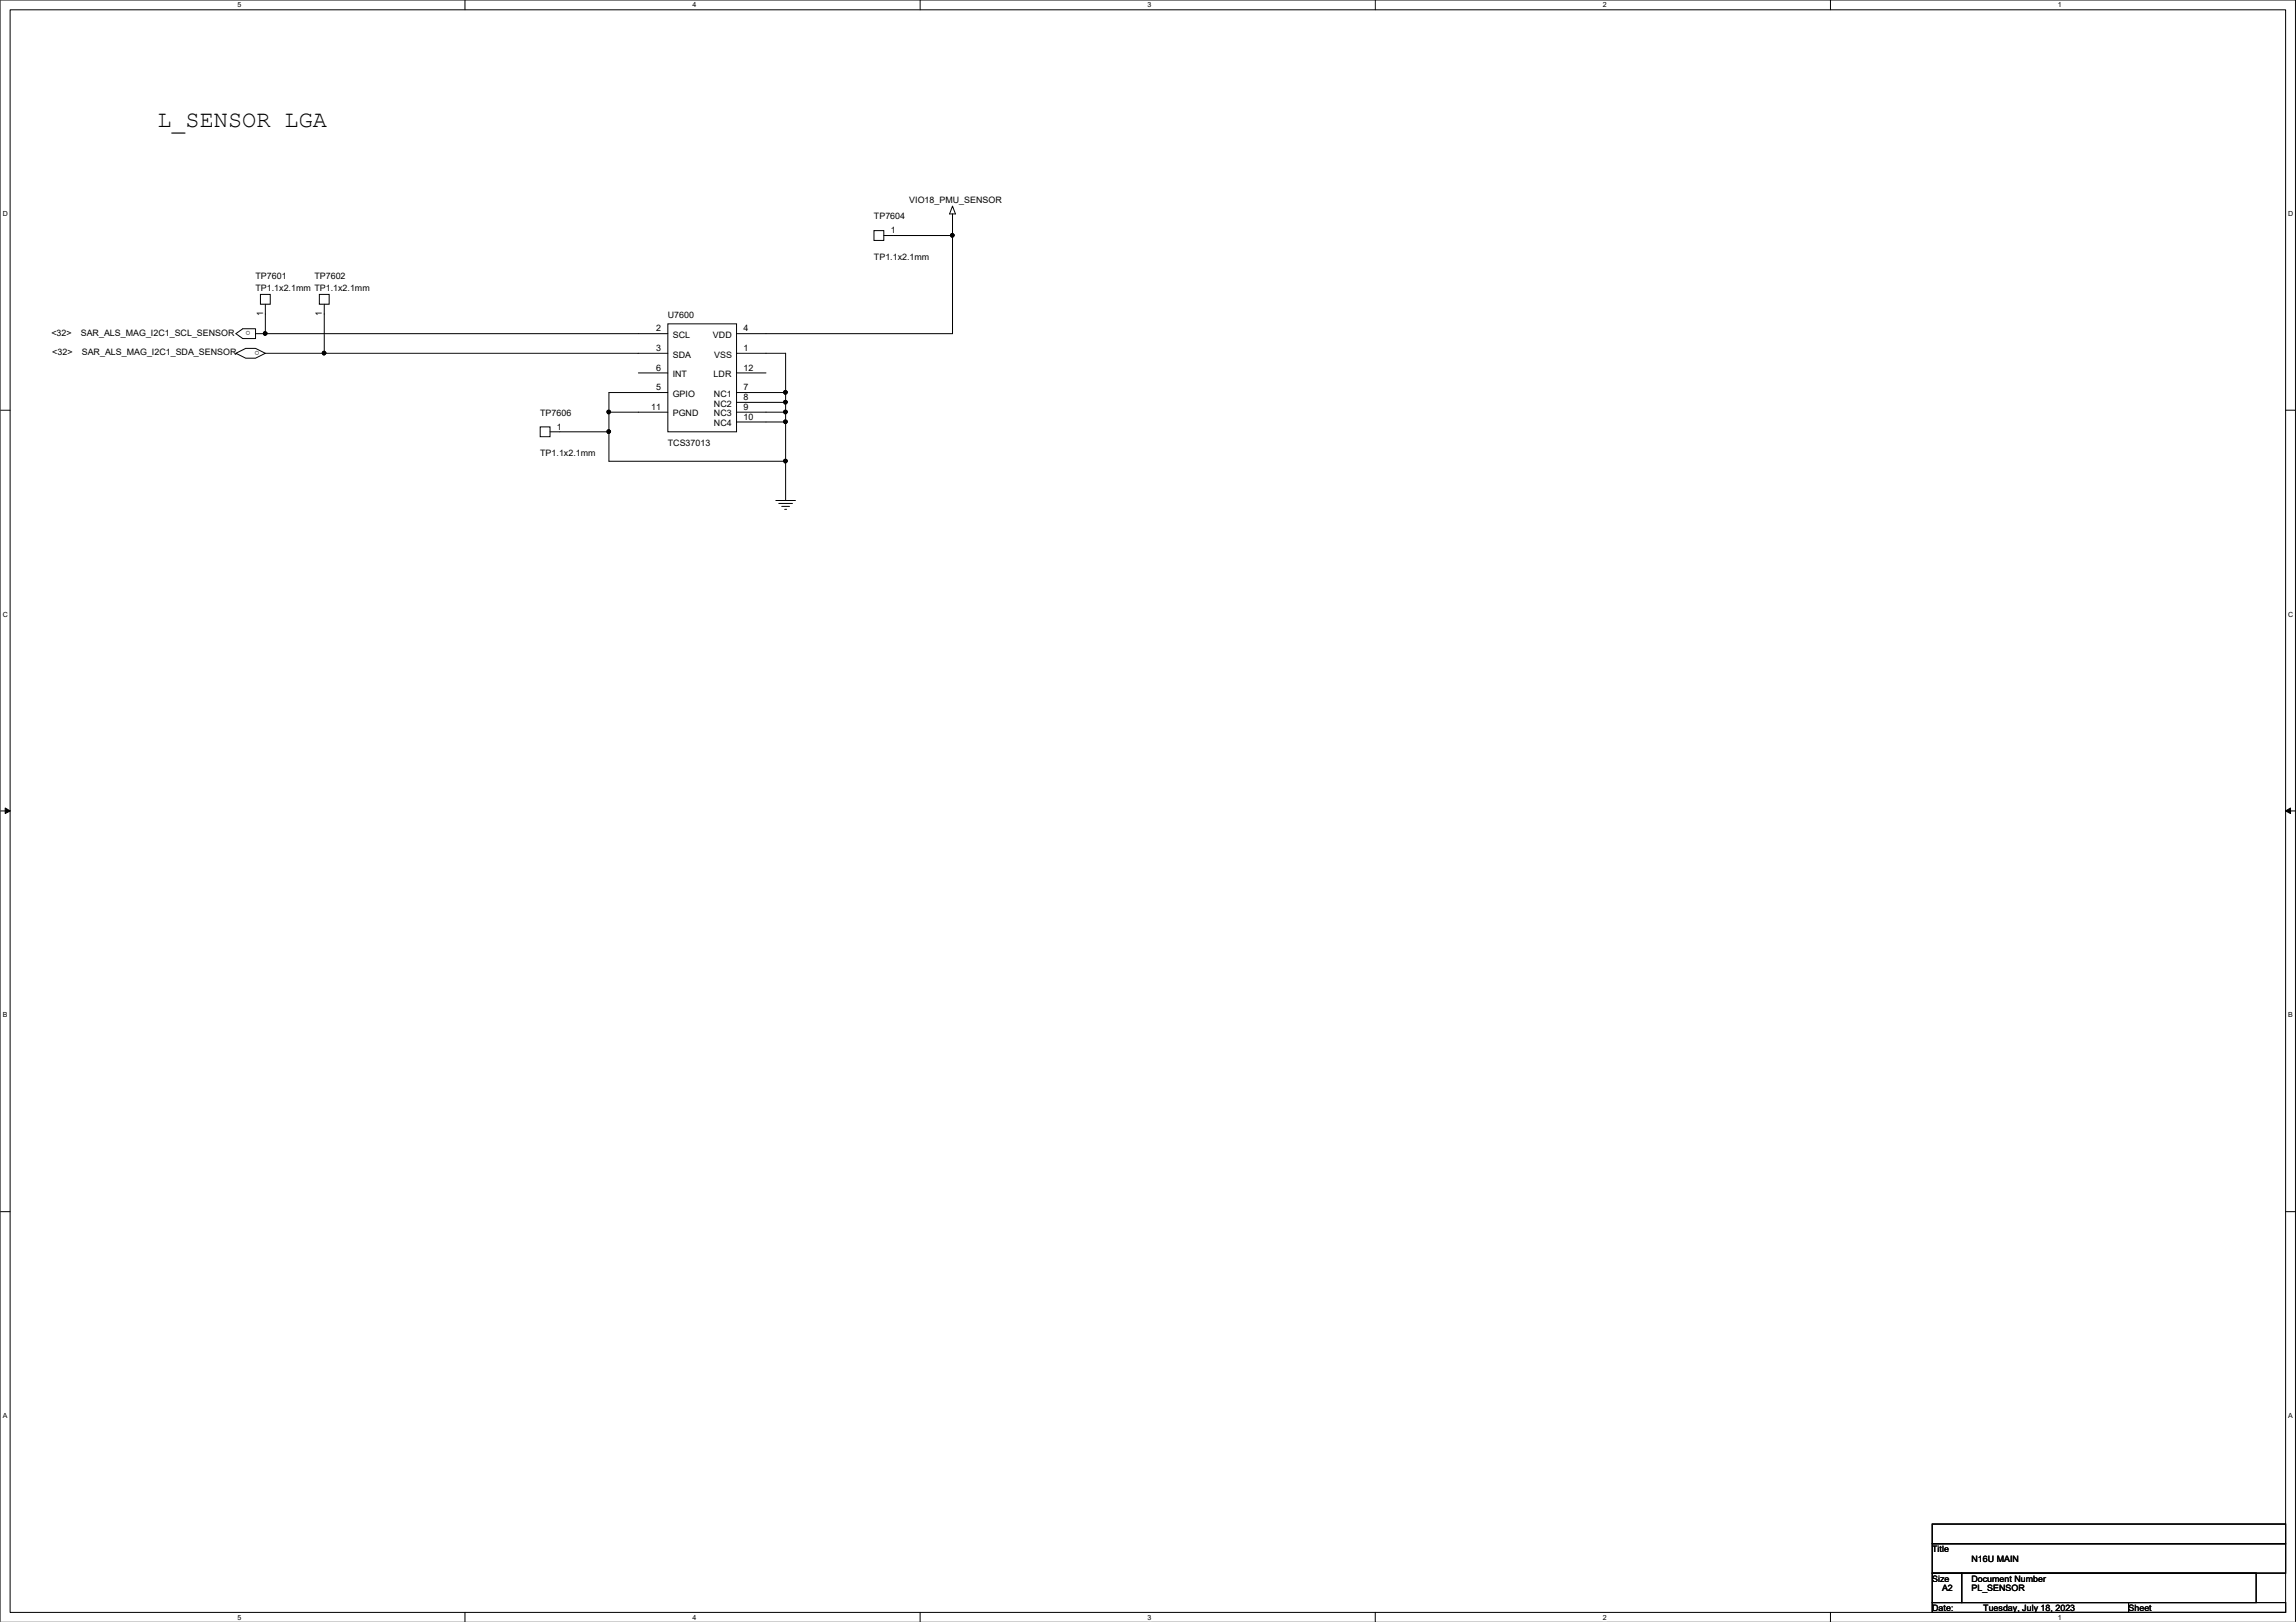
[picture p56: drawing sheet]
<svg xmlns="http://www.w3.org/2000/svg" width="297mm" height="210mm" viewBox="0 0 297 210" stroke-linecap="round" stroke-linejoin="round" font-family="sans-serif">
<defs><g id="words">
<text font-size="3" x="20.4" y="16.4">L_SENSOR LGA</text>
<g font-size="1.1">
<text x="113.1" y="28.4">TP7604</text>
<text x="117.6" y="26.2">VIO18_PMU_SENSOR</text>
<text x="113.1" y="33.6">TP1.1x2.1mm</text>
<text x="115.2" y="30.2">1</text>
<text x="33.1" y="36.2">TP7601</text>
<text x="33.1" y="37.7">TP1.1x2.1mm TP1.1x2.1mm</text>
<text x="34" y="40.9" transform="rotate(-90 34 40.9)">1</text>
<text x="40.7" y="36.2">TP7602</text>
<text x="41.7" y="40.9" transform="rotate(-90 41.7 40.9)">1</text>
<text x="86.4" y="41.1">U7600</text>
<text x="6.6" y="43.5">&lt;32&gt;</text>
<text x="6.8" y="45.9">&lt;32&gt;</text>
<text x="10.5" y="43.5">SAR_ALS_MAG_I2C1_SCL_SENSOR</text>
<text x="10.6" y="45.9">SAR_ALS_MAG_I2C1_SDA_SENSOR</text>
<text x="32.4" y="42.9" transform="rotate(180 32.4 42.9)">o</text>
<text x="33.6" y="45.4" transform="rotate(180 33.6 45.4)">o</text>
<text x="84.9" y="42.9">2</text>
<text x="84.9" y="45.4">3</text>
<text x="84.9" y="48">6</text>
<text x="87" y="43.7">SCL</text>
<text x="87" y="46.3">SDA</text>
<text x="92.2" y="43.7">VDD</text>
<text x="92.4" y="46.3">VSS</text>
<text x="96.2" y="48">12</text>
<text x="96.2" y="45.4">1</text>
<text x="96.2" y="42.9">4</text>
<text x="69.9" y="53.8">TP7606</text>
<text x="84.2" y="53">11</text>
<text x="84.9" y="50.5">5</text>
<text x="87" y="48.8">INT</text>
<text x="87" y="51.4">GPIO</text>
<text x="87" y="53.9">PGND</text>
<text x="92.3" y="48.8">LDR</text>
<text x="92.4" y="51.4">NC1</text>
<text x="92.4" y="52.6">NC2</text>
<text x="92.4" y="53.9">NC3</text>
<text x="96.2" y="50.5">7</text>
<text x="96.2" y="51.8">8</text>
<text x="96.2" y="53">9</text>
<text x="69.9" y="59">TP1.1x2.1mm</text>
<text x="72" y="55.6">1</text>
<text x="86.4" y="57.7">TCS37013</text>
<text x="92.4" y="55.2">NC4</text>
<text x="96.2" y="54.3">10</text>
<text x="250" y="200.9">Title</text>
<text x="255.1" y="202.1">N16U MAIN</text>
<text x="250" y="204.7">Size</text>
<text x="250" y="208.5">Date:</text>
<text x="251.2" y="206">A2</text>
<text x="255.1" y="204.7">Document Number</text>
<text x="255.1" y="206">PL_SENSOR</text>
<text x="256.6" y="208.5">Tuesday, July 18, 2023</text>
<text x="275.4" y="208.5">Sheet</text>
</g>
<g font-size=".9">
<text x="30.7" y=".9">5</text>
<text x="89.6" y=".9">4</text>
<text x="148.5" y=".9">3</text>
<text x="207.3" y=".9">2</text>
<text x="266.2" y=".9">1</text>
<text x=".4" y="28">D</text>
<text x="296" y="28">D</text>
<text x=".4" y="79.8">C</text>
<text x="296" y="79.8">C</text>
<text x=".4" y="131.7">B</text>
<text x="296" y="131.7">B</text>
<text x=".4" y="183.5">A</text>
<text x="296" y="183.5">A</text>
<text x="30.7" y="209.6">5</text>
<text x="89.6" y="209.6">4</text>
<text x="148.5" y="209.6">3</text>
<text x="207.3" y="209.6">2</text>
<text x="266.2" y="209.6">1</text>
</g>
</g></defs>
<path d="M0 0h297v209.9h-297zM1.3 1.3h294.4v207.4h-294.4z" fill="none" stroke="#000" stroke-width=".13"/>
<g fill="#fff">
<path d="M30.7 .1h.5v1h-.5z"/>
<path d="M30.7 208.8h.5v1h-.5z"/>
</g>
<path d="M60.2 0v1.3M60.2 208.7v1.2" fill="none" stroke="#000" stroke-width=".13"/>
<g fill="#fff">
<path d="M89.6 .1h.5v1h-.5z"/>
<path d="M89.6 208.8h.5v1h-.5z"/>
</g>
<path d="M119 0v1.3M119 208.7v1.2" fill="none" stroke="#000" stroke-width=".13"/>
<g fill="#fff">
<path d="M148.5 .1h.5v1h-.5z"/>
<path d="M148.5 208.8h.5v1h-.5z"/>
</g>
<path d="M177.9 0v1.3M177.9 208.7v1.2" fill="none" stroke="#000" stroke-width=".13"/>
<g fill="#fff">
<path d="M207.3 .1h.6v1h-.6z"/>
<path d="M207.3 208.8h.6v1h-.6z"/>
</g>
<path d="M236.8 0v1.3M236.8 208.7v1.2" fill="none" stroke="#000" stroke-width=".13"/>
<g fill="#fff">
<path d="M266.2 .1h.5v1h-.5z"/>
<path d="M266.2 208.8h.5v1h-.5z"/>
<path d="M.4 27.2h.6v1h-.6z"/>
<path d="M296 27.2h.7v1h-.7z"/>
<path d="M.4 79h.6v1h-.6z"/>
<path d="M296 79h.7v1h-.7z"/>
</g>
<path d="M1.3 53.1h-1.3M297 53.1h-1.3" fill="none" stroke="#000" stroke-width=".13"/>
<g fill="#fff">
<path d="M.4 130.9h.6v1h-.6z"/>
<path d="M296 130.9h.6v1h-.6z"/>
</g>
<path d="M.7 104.6l.6 .3-.6 .4zM1.3 104.9h-1.3M295.7 104.9l.6-.3v.7zM297 104.9h-1.3" fill="none" stroke="#000" stroke-width=".13"/>
<path d="M.7 104.6l.6 .3-.6 .4zM295.7 104.9l.6-.3v.7z" fill="#000"/>
<g fill="#fff">
<path d="M.4 182.7h.5v1h-.5z"/>
<path d="M296 182.7h.6v1h-.6z"/>
</g>
<g fill="none" stroke="#000" stroke-width=".13">
<path d="M33.7 38.1h1.3v1.3h-1.3zM34.3 39.4v3.8M41.3 38.1h1.3v1.3h-1.3zM41.9 39.4v6.3M113.1 29.8h1.2v1.3h-1.2zM123 30.3h.4v.1v.2l-.2 .1-.2-.1zM123.2 27.7v2.8M123.2 30.5h-8.9M123.2 30.5v12.7h-27.9M123.2 26.7l.4 1h-.8zM30.5 43.2l.9-.7h1.7v1.3h-1.7zM30.5 45.7l1.3-.6h1.3l1.2 .6-1.2 .7h-1.3z"/>
<path d="M34.1 43h.4v.1v.2l-.2 .1-.2-.1zM34.3 43.2h-1.2M41.8 45.5h.3l.1 .2-.1 .2h-.2h-.1zM41.9 45.7h-7.6M69.9 55.2h1.3v1.3h-1.3zM78.6 55.7h.3l.1 .1-.1 .2-.2 .1-.1-.1zM78.6 53.1h.3l.1 .2-.1 .2-.2 .1-.1-.1zM78.8 53.3v2.6M78.8 55.9h-7.6M78.8 55.9v3.8h22.8M86.4 43.2h-52.1M86.4 45.7h-44.5"/>
<path d="M86.4 48.3h-3.8M86.4 50.8h-7.6v2.5M86.4 53.3h-7.6M86.4 41.9h8.9v14h-8.9zM95.3 45.7h6.3v5.1M99.1 48.3h-3.8M101.4 50.6h.4l.1 .2-.1 .1-.2 .1-.2-.1zM101.4 51.9h.4l.1 .1-.1 .2-.2 .1-.2-.1zM101.4 54.4h.4l.1 .2-.1 .1-.2 .1-.2-.1zM101.4 53.1h.4l.1 .2-.1 .2-.2 .1-.2-.1zM101.4 59.5h.4l.1 .1-.1 .2-.2 .1-.2-.1zM101.6 50.8v1.3"/>
<path d="M101.6 50.8h-6.3M101.6 52.1h-6.3M101.6 54.6v5.1M101.6 59.7v5.1M101.6 52.1v1.2M101.6 53.3v1.3M101.6 53.3h-6.3M101.6 54.6h-6.3M101.8 65.9h-.3M102.1 65.5h-1M102.5 65.2h-1.8M102.9 64.8h-2.5"/>
<path d="M1.3 156.8h-1.3M297 156.8h-1.3M250 197.2h45.7v2.6h-45.7zM250 199.8h45.7v3.8h-45.7zM250 203.6h3.8v3.8h-3.8zM250 207.4h25.4v1.3h-25.4zM253.8 203.6h38.1v3.8h-38.1zM275.4 207.4h20.3v1.3h-20.3z"/>
</g>
<g fill="#000">
<path d="M123 30.3h.4v.1v.2l-.2 .1-.2-.1z" fill-rule="evenodd"/>
<path d="M123 30.3h.4v.1v.2l-.2 .1-.2-.1z" fill-rule="evenodd"/>
<path d="M34.1 43h.4v.1v.2l-.2 .1-.2-.1z" fill-rule="evenodd"/>
<path d="M34.1 43h.4v.1v.2l-.2 .1-.2-.1z" fill-rule="evenodd"/>
<path d="M41.8 45.5h.3l.1 .2-.1 .2h-.2h-.1z" fill-rule="evenodd"/>
<path d="M41.8 45.5h.3l.1 .2-.1 .2h-.2h-.1z" fill-rule="evenodd"/>
<path d="M78.6 55.7h.3l.1 .1-.1 .2-.2 .1-.1-.1z" fill-rule="evenodd"/>
<path d="M78.6 53.1h.3l.1 .2-.1 .2-.2 .1-.1-.1z" fill-rule="evenodd"/>
<path d="M78.6 55.7h.3l.1 .1-.1 .2-.2 .1-.1-.1z" fill-rule="evenodd"/>
<path d="M78.6 53.1h.3l.1 .2-.1 .2-.2 .1-.1-.1z" fill-rule="evenodd"/>
<path d="M101.4 50.6h.4l.1 .2-.1 .1-.2 .1-.2-.1z" fill-rule="evenodd"/>
<path d="M101.4 51.9h.4l.1 .1-.1 .2-.2 .1-.2-.1z" fill-rule="evenodd"/>
<path d="M101.4 50.6h.4l.1 .2-.1 .1-.2 .1-.2-.1z" fill-rule="evenodd"/>
<path d="M101.4 51.9h.4l.1 .1-.1 .2-.2 .1-.2-.1z" fill-rule="evenodd"/>
<path d="M101.4 54.4h.4l.1 .2-.1 .1-.2 .1-.2-.1z" fill-rule="evenodd"/>
<path d="M101.4 53.1h.4l.1 .2-.1 .2-.2 .1-.2-.1z" fill-rule="evenodd"/>
<path d="M101.4 59.5h.4l.1 .1-.1 .2-.2 .1-.2-.1z" fill-rule="evenodd"/>
<path d="M101.4 54.4h.4l.1 .2-.1 .1-.2 .1-.2-.1z" fill-rule="evenodd"/>
<path d="M101.4 53.1h.4l.1 .2-.1 .2-.2 .1-.2-.1z" fill-rule="evenodd"/>
<path d="M101.4 59.5h.4l.1 .1-.1 .2-.2 .1-.2-.1z" fill-rule="evenodd"/>
</g>
<use href="#words"/>
</svg>
